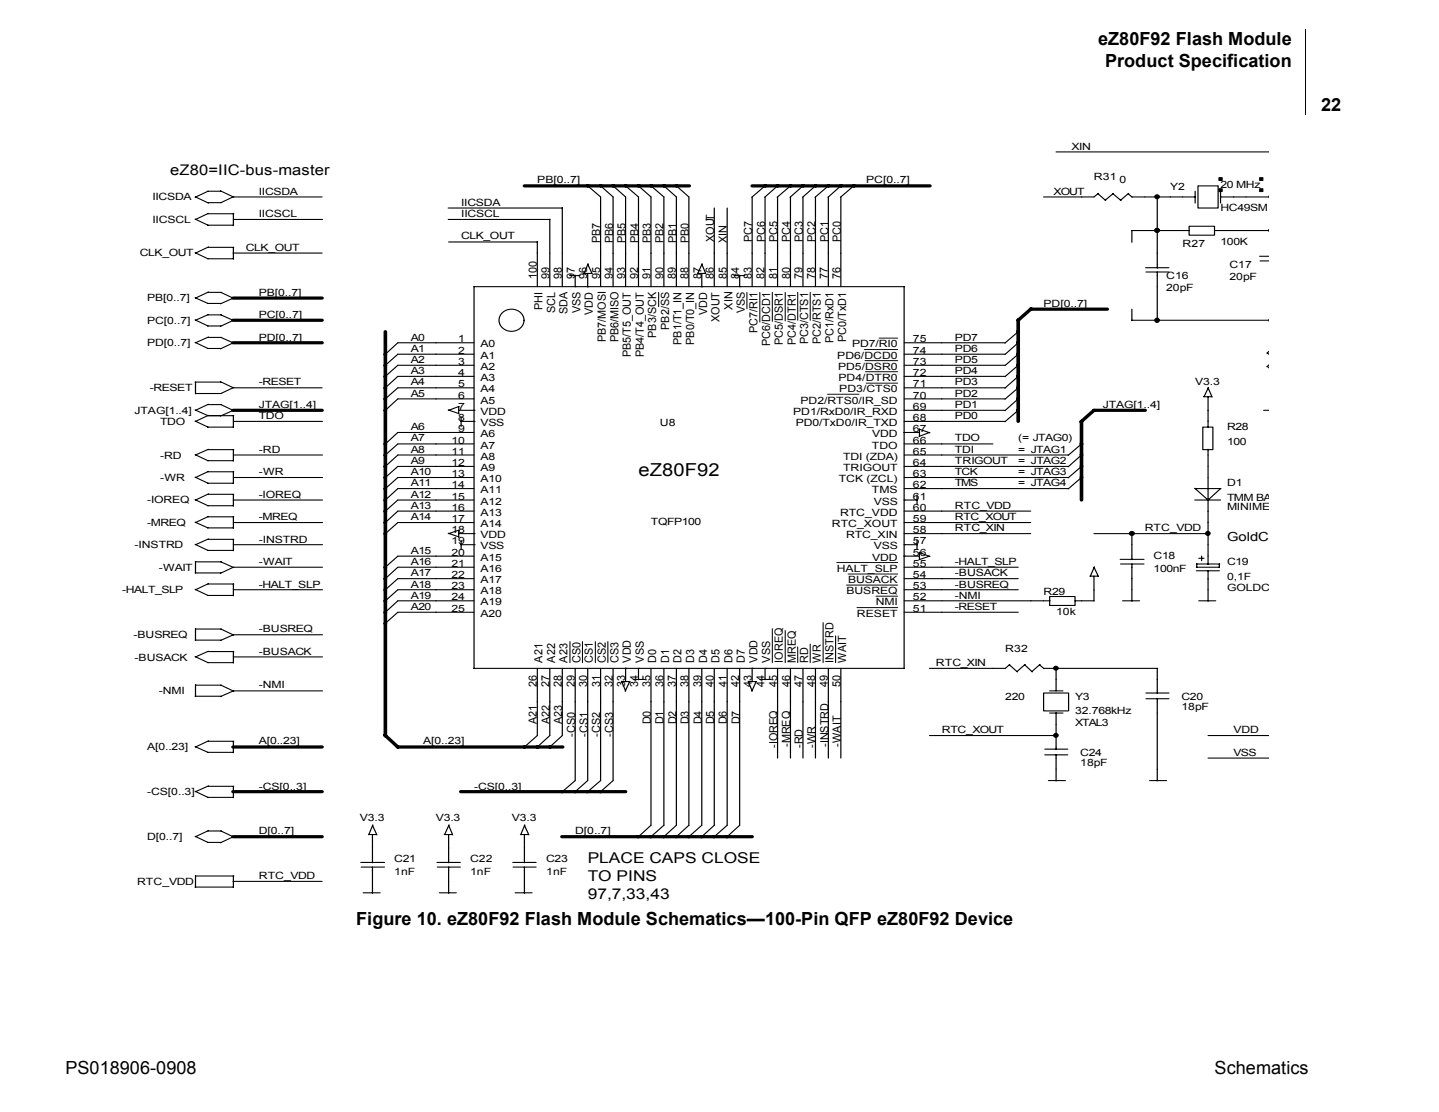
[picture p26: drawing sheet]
<svg xmlns="http://www.w3.org/2000/svg" width="279mm" height="216mm" viewBox="0 0 279 216" stroke-linecap="round" stroke-linejoin="round" font-family="sans-serif">
<defs><g id="words">
<g font-size="3.5">
<text x="213.2" y="8.7">eZ80F92 Flash Module</text>
<text x="214.6" y="12.9">Product Specification</text>
<text x="256.5" y="21.5">22</text>
<text x="124" y="92.4">eZ80F92</text>
<text x="69.2" y="179.6">Figure 10. eZ80F92 Flash Module Schematics—100-Pin QFP eZ80F92 Device</text>
<text x="12.7" y="208.6">PS018906-0908</text>
<text x="235.8" y="208.6">Schematics</text>
</g>
<g font-size="2.9">
<text x="114.1" y="167.5">PLACE CAPS CLOSE</text>
<text x="114.1" y="171">TO PINS</text>
<text x="114.1" y="174.5">97,7,33,43</text>
</g>
<text font-size="2.8" x="33" y="34">eZ80=IIC-bus-master</text>
<text font-size="2.4" x="238.2" y="105">GoldC</text>
<g font-size="2.2">
<text x="116.5" y="47.2" transform="rotate(-90 116.5 47.2)">PB7</text>
<text x="119" y="47.2" transform="rotate(-90 119 47.2)">PB6</text>
<text x="121.5" y="47.2" transform="rotate(-90 121.5 47.2)">PB5</text>
<text x="124" y="47.2" transform="rotate(-90 124 47.2)">PB4</text>
<text x="126.4" y="47.2" transform="rotate(-90 126.4 47.2)">PB3</text>
<text x="128.8" y="47.2" transform="rotate(-90 128.8 47.2)">PB2</text>
<text x="131.3" y="47.2" transform="rotate(-90 131.3 47.2)">PB1</text>
<text x="133.8" y="47.2" transform="rotate(-90 133.8 47.2)">PB0</text>
<text x="138.7" y="47" transform="rotate(-90 138.7 47)">XOUT</text>
<text x="141.1" y="47.2" transform="rotate(-90 141.1 47.2)">XIN</text>
<text x="146" y="47" transform="rotate(-90 146 47)">PC7</text>
<text x="148.5" y="47" transform="rotate(-90 148.5 47)">PC6</text>
<text x="151" y="47" transform="rotate(-90 151 47)">PC5</text>
<text x="153.4" y="47" transform="rotate(-90 153.4 47)">PC4</text>
<text x="155.9" y="47" transform="rotate(-90 155.9 47)">PC3</text>
<text x="158.3" y="47" transform="rotate(-90 158.3 47)">PC2</text>
<text x="160.8" y="47" transform="rotate(-90 160.8 47)">PC1</text>
<text x="163.3" y="47" transform="rotate(-90 163.3 47)">PC0</text>
<text x="104.2" y="54.1" transform="rotate(-90 104.2 54.1)">100</text>
<text x="106.7" y="54.1" transform="rotate(-90 106.7 54.1)">99</text>
<text x="109.1" y="54.1" transform="rotate(-90 109.1 54.1)">98</text>
<text x="111.6" y="54.1" transform="rotate(-90 111.6 54.1)">97</text>
<text x="114" y="54.1" transform="rotate(-90 114 54.1)">96</text>
<text x="116.5" y="54.1" transform="rotate(-90 116.5 54.1)">95</text>
<text x="119" y="54.1" transform="rotate(-90 119 54.1)">94</text>
<text x="121.4" y="54.1" transform="rotate(-90 121.4 54.1)">93</text>
<text x="123.9" y="54.1" transform="rotate(-90 123.9 54.1)">92</text>
<text x="126.3" y="54.1" transform="rotate(-90 126.3 54.1)">91</text>
<text x="128.8" y="54.1" transform="rotate(-90 128.8 54.1)">90</text>
<text x="131.3" y="54.1" transform="rotate(-90 131.3 54.1)">89</text>
<text x="133.7" y="54.1" transform="rotate(-90 133.7 54.1)">88</text>
<text x="136.2" y="54.1" transform="rotate(-90 136.2 54.1)">87</text>
<text x="138.6" y="54.1" transform="rotate(-90 138.6 54.1)">86</text>
<text x="141.1" y="54.1" transform="rotate(-90 141.1 54.1)">85</text>
<text x="143.5" y="54.1" transform="rotate(-90 143.5 54.1)">84</text>
<text x="146" y="54.1" transform="rotate(-90 146 54.1)">83</text>
<text x="148.5" y="54.1" transform="rotate(-90 148.5 54.1)">82</text>
<text x="150.9" y="54.1" transform="rotate(-90 150.9 54.1)">81</text>
<text x="153.4" y="54.1" transform="rotate(-90 153.4 54.1)">80</text>
<text x="155.8" y="54.1" transform="rotate(-90 155.8 54.1)">79</text>
<text x="158.3" y="54.1" transform="rotate(-90 158.3 54.1)">78</text>
<text x="160.8" y="54.1" transform="rotate(-90 160.8 54.1)">77</text>
<text x="163.2" y="54.1" transform="rotate(-90 163.2 54.1)">76</text>
<text x="105.3" y="60.2" transform="rotate(-90 105.3 60.2)">PHI</text>
<text x="107.8" y="60.9" transform="rotate(-90 107.8 60.9)">SCL</text>
<text x="110.2" y="61" transform="rotate(-90 110.2 61)">SDA</text>
<text x="112.7" y="60.9" transform="rotate(-90 112.7 60.9)">VSS</text>
<text x="115.1" y="61.1" transform="rotate(-90 115.1 61.1)">VDD</text>
<text x="127.4" y="65.6" transform="rotate(-90 127.4 65.6)">PB3/SCK</text>
<text x="129.9" y="64.1" transform="rotate(-90 129.9 64.1)">PB2/SS</text>
<text x="137.3" y="61.1" transform="rotate(-90 137.3 61.1)">VDD</text>
<text x="139.7" y="62.5" transform="rotate(-90 139.7 62.5)">XOUT</text>
<text x="142.2" y="60.1" transform="rotate(-90 142.2 60.1)">XIN</text>
<text x="144.6" y="60.9" transform="rotate(-90 144.6 60.9)">VSS</text>
<text x="147.1" y="64.6" transform="rotate(-90 147.1 64.6)">PC7/RI1</text>
<text x="117.6" y="66.5" transform="rotate(-90 117.6 66.5)">PB7/MOSI</text>
<text x="120.1" y="66.5" transform="rotate(-90 120.1 66.5)">PB6/MISO</text>
<text x="122.5" y="69.4" transform="rotate(-90 122.5 69.4)">PB5/T5_OUT</text>
<text x="125" y="69.4" transform="rotate(-90 125 69.4)">PB4/T4_OUT</text>
<text x="132.3" y="67" transform="rotate(-90 132.3 67)">PB1/T1_IN</text>
<text x="134.8" y="67" transform="rotate(-90 134.8 67)">PB0/T0_IN</text>
<text x="149.6" y="67.2" transform="rotate(-90 149.6 67.2)">PC6/DCD1</text>
<text x="152" y="67" transform="rotate(-90 152 67)">PC5/DSR1</text>
<text x="154.5" y="67" transform="rotate(-90 154.5 67)">PC4/DTR1</text>
<text x="156.9" y="66.8" transform="rotate(-90 156.9 66.8)">PC3/CTS1</text>
<text x="159.3" y="66.8" transform="rotate(-90 159.3 66.8)">PC2/RTS1</text>
<text x="161.9" y="66.6" transform="rotate(-90 161.9 66.6)">PC1/RxD1</text>
<text x="164.3" y="66.4" transform="rotate(-90 164.3 66.4)">PC0/TxD1</text>
<text x="105.3" y="128.7" transform="rotate(-90 105.3 128.7)">A21</text>
<text x="107.8" y="128.7" transform="rotate(-90 107.8 128.7)">A22</text>
<text x="110.2" y="128.7" transform="rotate(-90 110.2 128.7)">A23</text>
<text x="112.7" y="128.7" transform="rotate(-90 112.7 128.7)">CS0</text>
<text x="115.1" y="128.7" transform="rotate(-90 115.1 128.7)">CS1</text>
<text x="117.6" y="128.7" transform="rotate(-90 117.6 128.7)">CS2</text>
<text x="120.1" y="128.7" transform="rotate(-90 120.1 128.7)">CS3</text>
<text x="122.5" y="128.7" transform="rotate(-90 122.5 128.7)">VDD</text>
<text x="125" y="128.7" transform="rotate(-90 125 128.7)">VSS</text>
<text x="127.4" y="128.7" transform="rotate(-90 127.4 128.7)">D0</text>
<text x="129.9" y="128.7" transform="rotate(-90 129.9 128.7)">D1</text>
<text x="132.3" y="128.7" transform="rotate(-90 132.3 128.7)">D2</text>
<text x="134.8" y="128.7" transform="rotate(-90 134.8 128.7)">D3</text>
<text x="137.3" y="128.7" transform="rotate(-90 137.3 128.7)">D4</text>
<text x="139.7" y="128.7" transform="rotate(-90 139.7 128.7)">D5</text>
<text x="142.2" y="128.7" transform="rotate(-90 142.2 128.7)">D6</text>
<text x="144.6" y="128.7" transform="rotate(-90 144.6 128.7)">D7</text>
<text x="147.1" y="128.7" transform="rotate(-90 147.1 128.7)">VDD</text>
<text x="149.6" y="128.7" transform="rotate(-90 149.6 128.7)">VSS</text>
<text x="152" y="128.7" transform="rotate(-90 152 128.7)">IOREQ</text>
<text x="154.5" y="128.7" transform="rotate(-90 154.5 128.7)">MREQ</text>
<text x="156.9" y="128.7" transform="rotate(-90 156.9 128.7)">RD</text>
<text x="159.3" y="128.7" transform="rotate(-90 159.3 128.7)">WR</text>
<text x="161.9" y="128.7" transform="rotate(-90 161.9 128.7)">INSTRD</text>
<text x="164.3" y="128.7" transform="rotate(-90 164.3 128.7)">WAIT</text>
<text x="104.2" y="133.4" transform="rotate(-90 104.2 133.4)">26</text>
<text x="106.7" y="133.4" transform="rotate(-90 106.7 133.4)">27</text>
<text x="109.1" y="133.4" transform="rotate(-90 109.1 133.4)">28</text>
<text x="111.6" y="133.4" transform="rotate(-90 111.6 133.4)">29</text>
<text x="114" y="133.4" transform="rotate(-90 114 133.4)">30</text>
<text x="116.5" y="133.4" transform="rotate(-90 116.5 133.4)">31</text>
<text x="119" y="133.4" transform="rotate(-90 119 133.4)">32</text>
<text x="121.4" y="133.4" transform="rotate(-90 121.4 133.4)">33</text>
<text x="123.9" y="133.4" transform="rotate(-90 123.9 133.4)">34</text>
<text x="126.3" y="133.4" transform="rotate(-90 126.3 133.4)">35</text>
<text x="128.8" y="133.4" transform="rotate(-90 128.8 133.4)">36</text>
<text x="131.3" y="133.4" transform="rotate(-90 131.3 133.4)">37</text>
<text x="133.7" y="133.4" transform="rotate(-90 133.7 133.4)">38</text>
<text x="136.2" y="133.4" transform="rotate(-90 136.2 133.4)">39</text>
<text x="138.6" y="133.4" transform="rotate(-90 138.6 133.4)">40</text>
<text x="141.1" y="133.4" transform="rotate(-90 141.1 133.4)">41</text>
<text x="143.5" y="133.4" transform="rotate(-90 143.5 133.4)">42</text>
<text x="146" y="133.4" transform="rotate(-90 146 133.4)">43</text>
<text x="148.5" y="133.4" transform="rotate(-90 148.5 133.4)">44</text>
<text x="150.9" y="133.4" transform="rotate(-90 150.9 133.4)">45</text>
<text x="153.4" y="133.4" transform="rotate(-90 153.4 133.4)">46</text>
<text x="155.8" y="133.4" transform="rotate(-90 155.8 133.4)">47</text>
<text x="158.3" y="133.4" transform="rotate(-90 158.3 133.4)">48</text>
<text x="160.8" y="133.4" transform="rotate(-90 160.8 133.4)">49</text>
<text x="163.2" y="133.4" transform="rotate(-90 163.2 133.4)">50</text>
<text x="104.2" y="140.7" transform="rotate(-90 104.2 140.7)">A21</text>
<text x="106.8" y="140.7" transform="rotate(-90 106.8 140.7)">A22</text>
<text x="109.2" y="140.7" transform="rotate(-90 109.2 140.7)">A23</text>
<text x="111.7" y="143" transform="rotate(-90 111.7 143)">-CS0</text>
<text x="114.1" y="143" transform="rotate(-90 114.1 143)">-CS1</text>
<text x="116.5" y="143" transform="rotate(-90 116.5 143)">-CS2</text>
<text x="119" y="143" transform="rotate(-90 119 143)">-CS3</text>
<text x="126.4" y="140.7" transform="rotate(-90 126.4 140.7)">D0</text>
<text x="128.8" y="140.7" transform="rotate(-90 128.8 140.7)">D1</text>
<text x="131.3" y="140.7" transform="rotate(-90 131.3 140.7)">D2</text>
<text x="133.8" y="140.7" transform="rotate(-90 133.8 140.7)">D3</text>
<text x="136.3" y="140.7" transform="rotate(-90 136.3 140.7)">D4</text>
<text x="138.7" y="140.7" transform="rotate(-90 138.7 140.7)">D5</text>
<text x="141.1" y="140.7" transform="rotate(-90 141.1 140.7)">D6</text>
<text x="143.6" y="140.7" transform="rotate(-90 143.6 140.7)">D7</text>
<text x="151" y="145.2" transform="rotate(-90 151 145.2)">-IOREQ</text>
<text x="153.4" y="145" transform="rotate(-90 153.4 145)">-MREQ</text>
<text x="155.9" y="145.2" transform="rotate(-90 155.9 145.2)">-RD</text>
<text x="158.3" y="145.2" transform="rotate(-90 158.3 145.2)">-WR</text>
<text x="160.8" y="145" transform="rotate(-90 160.8 145)">-INSTRD</text>
<text x="163.3" y="145" transform="rotate(-90 163.3 145)">-WAIT</text>
</g>
<g font-size="1.9">
<text x="208" y="29.1">XIN</text>
<text x="104.3" y="35.6">PB[0..7]</text>
<text x="168.2" y="35.6">PC[0..7]</text>
<text x="212.4" y="35">R31</text>
<text x="217.3" y="35.6">0</text>
<text x="29.6" y="38.9">IICSDA</text>
<text x="50.2" y="37.8">IICSDA</text>
<text x="89.5" y="40">IICSDA</text>
<text x="204.6" y="37.8">XOUT</text>
<text x="227.2" y="36.9">Y2</text>
<text x="237" y="36.5">20 MHz</text>
<text x="237" y="40.9">HC49SM</text>
<text x="29.6" y="43.2">IICSCL</text>
<text x="50.2" y="42.1">IICSCL</text>
<text x="89.5" y="46.5">CLK_OUT</text>
<text x="89.5" y="42.1">IICSCL</text>
<text x="237" y="47.6">100K</text>
<text x="27.2" y="49.8">CLK_OUT</text>
<text x="47.7" y="48.7">CLK_OUT</text>
<text x="229.6" y="48">R27</text>
<text x="238.7" y="52">C17</text>
<text x="28.6" y="58.5">PB[0..7]</text>
<text x="50.2" y="57.4">PB[0..7]</text>
<text x="202.6" y="59.6">PD[0..7]</text>
<text x="226.4" y="54.1">C16</text>
<text x="226.4" y="56.6">20pF</text>
<text x="238.7" y="54.3">20pF</text>
<text x="28.6" y="62.9">PC[0..7]</text>
<text x="50.2" y="61.8">PC[0..7]</text>
<text x="28.6" y="67.2">PD[0..7]</text>
<text x="50.2" y="66.1">PD[0..7]</text>
<text x="79.8" y="66.1">A0</text>
<text x="79.8" y="68.3">A1</text>
<text x="79.8" y="70.5">A2</text>
<text x="89" y="66.5">1</text>
<text x="89" y="68.7">2</text>
<text x="89" y="70.9">3</text>
<text x="93.3" y="67.5">A0</text>
<text x="93.3" y="69.7">A1</text>
<text x="93.3" y="71.8">A2</text>
<text x="162.6" y="69.7">PD6/DCD0</text>
<text x="162.7" y="71.8">PD5/DSR0</text>
<text x="165.5" y="67.5">PD7/RI0</text>
<text x="177.3" y="66.5">75</text>
<text x="177.3" y="68.7">74</text>
<text x="177.3" y="70.9">73</text>
<text x="185.4" y="66.1">PD7</text>
<text x="185.4" y="68.3">PD6</text>
<text x="185.4" y="70.5">PD5</text>
<text x="29.1" y="75.9">-RESET</text>
<text x="50.2" y="74.8">-RESET</text>
<text x="79.8" y="72.7">A3</text>
<text x="79.8" y="74.8">A4</text>
<text x="79.8" y="77">A5</text>
<text x="89" y="73">4</text>
<text x="89" y="75.2">5</text>
<text x="89" y="77.4">6</text>
<text x="93.3" y="74">A3</text>
<text x="93.3" y="76.2">A4</text>
<text x="162.8" y="74">PD4/DTR0</text>
<text x="162.9" y="76.2">PD3/CTS0</text>
<text x="177.3" y="73">72</text>
<text x="177.3" y="75.2">71</text>
<text x="177.3" y="77.4">70</text>
<text x="185.4" y="72.7">PD4</text>
<text x="185.4" y="74.8">PD3</text>
<text x="185.4" y="77">PD2</text>
<text x="232.1" y="74.8">V3.3</text>
<text x="26.1" y="80.3">JTAG[1..4]</text>
<text x="31.1" y="82.4">TDO</text>
<text x="50.2" y="79.2">JTAG[1..4]</text>
<text x="50.2" y="81.4">TDO</text>
<text x="79.8" y="83.6">A6</text>
<text x="89" y="79.6">7</text>
<text x="89" y="81.7">8</text>
<text x="89" y="83.9">9</text>
<text x="93.3" y="82.7">VSS</text>
<text x="93.3" y="78.3">A5</text>
<text x="93.3" y="80.6">VDD</text>
<text x="128.1" y="82.6">U8</text>
<text x="154" y="80.6">PD1/RxD0/IR_RXD</text>
<text x="154.5" y="82.7">PD0/TxD0/IR_TXD</text>
<text x="155.4" y="78.3">PD2/RTS0/IR_SD</text>
<text x="177.3" y="79.6">69</text>
<text x="177.3" y="81.7">68</text>
<text x="177.3" y="83.9">67</text>
<text x="185.4" y="79.2">PD1</text>
<text x="185.4" y="81.4">PD0</text>
<text x="214.1" y="79.2">JTAG[1..4]</text>
<text x="238.2" y="83.6">R28</text>
<text x="31.1" y="89">-RD</text>
<text x="50.2" y="87.9">-RD</text>
<text x="79.8" y="85.7">A7</text>
<text x="79.8" y="87.9">A8</text>
<text x="87.7" y="86.1">10</text>
<text x="87.7" y="88.3">11</text>
<text x="93.3" y="84.9">A6</text>
<text x="93.3" y="87.1">A7</text>
<text x="93.3" y="89.2">A8</text>
<text x="163.7" y="89.2">TDI (ZDA)</text>
<text x="169.3" y="87.1">TDO</text>
<text x="169.4" y="84.9">VDD</text>
<text x="177.3" y="86.1">66</text>
<text x="177.3" y="88.3">65</text>
<text x="185.4" y="85.7">TDO</text>
<text x="185.4" y="87.9">TDI</text>
<text x="197.7" y="87.9">= JTAG1</text>
<text x="197.7" y="85.7">(= JTAG0)</text>
<text x="238.2" y="86.4">100</text>
<text x="31.1" y="93.3">-WR</text>
<text x="50.2" y="92.3">-WR</text>
<text x="79.8" y="90.1">A9</text>
<text x="79.8" y="92.3">A10</text>
<text x="79.8" y="94.4">A11</text>
<text x="87.7" y="90.5">12</text>
<text x="87.7" y="92.6">13</text>
<text x="87.7" y="94.8">14</text>
<text x="93.3" y="91.5">A9</text>
<text x="93.3" y="93.6">A10</text>
<text x="93.3" y="95.8">A11</text>
<text x="162.9" y="93.6">TCK (ZCL)</text>
<text x="163.7" y="91.5">TRIGOUT</text>
<text x="169.3" y="95.8">TMS</text>
<text x="177.3" y="90.5">64</text>
<text x="177.3" y="92.6">63</text>
<text x="177.3" y="94.8">62</text>
<text x="185.4" y="90.1">TRIGOUT</text>
<text x="185.4" y="92.3">TCK</text>
<text x="185.4" y="94.4">TMS</text>
<text x="197.7" y="90.1">= JTAG2</text>
<text x="197.7" y="92.3">= JTAG3</text>
<text x="197.7" y="94.4">= JTAG4</text>
<text x="238.2" y="94.4">D1</text>
<text x="28.6" y="97.7">-IOREQ</text>
<text x="50.2" y="96.6">-IOREQ</text>
<text x="50.2" y="101">-MREQ</text>
<text x="79.8" y="96.6">A12</text>
<text x="79.8" y="98.8">A13</text>
<text x="79.8" y="101">A14</text>
<text x="87.7" y="101.4">17</text>
<text x="87.7" y="97">15</text>
<text x="87.7" y="99.2">16</text>
<text x="93.3" y="98">A12</text>
<text x="93.3" y="100.1">A13</text>
<text x="126.4" y="101.9">TQFP100</text>
<text x="163.1" y="100.1">RTC_VDD</text>
<text x="169.7" y="98">VSS</text>
<text x="177.3" y="99.2">60</text>
<text x="177.3" y="101.4">59</text>
<text x="177.3" y="97">61</text>
<text x="185.4" y="98.8">RTC_VDD</text>
<text x="185.4" y="101">RTC_XOUT</text>
<text x="238.2" y="97.3">TMM BA</text>
<text x="238.2" y="99">MINIME</text>
<text x="26.1" y="106.5">-INSTRD</text>
<text x="28.6" y="102.1">-MREQ</text>
<text x="50.2" y="105.3">-INSTRD</text>
<text x="79.8" y="107.5">A15</text>
<text x="87.7" y="107.9">20</text>
<text x="87.7" y="103.5">18</text>
<text x="87.7" y="105.7">19</text>
<text x="93.3" y="102.4">A14</text>
<text x="93.3" y="104.5">VDD</text>
<text x="93.3" y="106.7">VSS</text>
<text x="161.5" y="102.4">RTC_XOUT</text>
<text x="164.3" y="104.5">RTC_XIN</text>
<text x="169.7" y="106.7">VSS</text>
<text x="177.3" y="103.5">58</text>
<text x="177.3" y="107.9">56</text>
<text x="177.3" y="105.7">57</text>
<text x="185.4" y="103.2">RTC_XIN</text>
<text x="222.3" y="103.2">RTC_VDD</text>
<text x="30.8" y="110.8">-WAIT</text>
<text x="50.2" y="109.7">-WAIT</text>
<text x="79.8" y="109.7">A16</text>
<text x="79.8" y="111.9">A17</text>
<text x="87.7" y="110.1">21</text>
<text x="87.7" y="112.3">22</text>
<text x="93.3" y="108.9">A15</text>
<text x="93.3" y="113.3">A17</text>
<text x="93.3" y="111">A16</text>
<text x="162.5" y="111">HALT_SLP</text>
<text x="164.7" y="113.3">BUSACK</text>
<text x="169.4" y="108.9">VDD</text>
<text x="177.3" y="112.3">54</text>
<text x="177.3" y="110.1">55</text>
<text x="185.4" y="111.9">-BUSACK</text>
<text x="185.4" y="109.7">-HALT_SLP</text>
<text x="224" y="108.6">C18</text>
<text x="224" y="111">100nF</text>
<text x="238.2" y="109.7">C19</text>
<text x="238.2" y="112.6">0,1F</text>
<text x="23.7" y="115.1">-HALT_SLP</text>
<text x="50.2" y="114.1">-HALT_SLP</text>
<text x="79.8" y="114.1">A18</text>
<text x="79.8" y="116.2">A19</text>
<text x="79.8" y="118.4">A20</text>
<text x="87.7" y="114.4">23</text>
<text x="87.7" y="116.6">24</text>
<text x="87.7" y="118.8">25</text>
<text x="93.3" y="115.4">A18</text>
<text x="93.3" y="117.6">A19</text>
<text x="93.3" y="119.8">A20</text>
<text x="164.4" y="115.4">BUSREQ</text>
<text x="166.4" y="119.8">RESET</text>
<text x="170.1" y="117.6">NMI</text>
<text x="177.3" y="114.4">53</text>
<text x="177.3" y="118.8">51</text>
<text x="177.3" y="116.6">52</text>
<text x="185.4" y="116.2">-NMI</text>
<text x="185.4" y="114.1">-BUSREQ</text>
<text x="185.4" y="118.4">-RESET</text>
<text x="202.6" y="115.6">R29</text>
<text x="205.1" y="119.5">10k</text>
<text x="238.2" y="114.7">GOLDC</text>
<text x="25.9" y="123.9">-BUSREQ</text>
<text x="50.2" y="122.8">-BUSREQ</text>
<text x="26.1" y="128.2">-BUSACK</text>
<text x="50.2" y="127.1">-BUSACK</text>
<text x="181.7" y="129.3">RTC_XIN</text>
<text x="195.2" y="126.5">R32</text>
<text x="30.8" y="134.8">-NMI</text>
<text x="50.2" y="133.7">-NMI</text>
<text x="195.2" y="135.9">220</text>
<text x="208.7" y="135.9">Y3</text>
<text x="229.4" y="135.9">C20</text>
<text x="229.4" y="137.8">18pF</text>
<text x="182.9" y="142.4">RTC_XOUT</text>
<text x="208.7" y="138.6">32.768kHz</text>
<text x="208.7" y="140.9">XTAL3</text>
<text x="239.5" y="142.4">VDD</text>
<text x="28.6" y="145.7">A[0..23]</text>
<text x="50.2" y="144.5">A[0..23]</text>
<text x="82.2" y="144.5">A[0..23]</text>
<text x="209.7" y="146.8">C24</text>
<text x="209.7" y="148.7">18pF</text>
<text x="239.5" y="146.8">VSS</text>
<text x="28.6" y="154.4">-CS[0..3]</text>
<text x="50.2" y="153.3">-CS[0..3]</text>
<text x="92" y="153.3">-CS[0..3]</text>
<text x="50.2" y="162">D[0..7]</text>
<text x="69.9" y="159.4">V3.3</text>
<text x="84.6" y="159.4">V3.3</text>
<text x="99.4" y="159.4">V3.3</text>
<text x="111.7" y="162">D[0..7]</text>
<text x="28.6" y="163.1">D[0..7]</text>
<text x="76.5" y="167.4">C21</text>
<text x="91.3" y="167.4">C22</text>
<text x="106" y="167.4">C23</text>
<text x="26.6" y="171.8">RTC_VDD</text>
<text x="50.2" y="170.7">RTC_VDD</text>
<text x="76.5" y="169.8">1nF</text>
<text x="91.3" y="169.8">1nF</text>
<text x="106" y="169.8">1nF</text>
</g>
</g></defs>
<path d="M253.4 5.6l.2 .1z" fill="#000"/>
<path d="M253.5 5.7v16.6" fill="none" stroke="#000" stroke-width=".19"/>
<path d="M233.9 16.5h16.9v6.3h-16.9z" fill="#fff"/>
<g fill="none" stroke="#000" stroke-width=".22">
<path d="M38 38.2l2.5 1.2M40.3 37.1h2.6M40.4 37.1l-2.5 1.2M40.4 39.3h2.6M42.8 37.1l2.5 1.1M45.2 38.2h17.3M45.4 38.2l-2.5 1.1M114 36l2.6 2.2v17.5M116.5 36l2.5 2.2v17.5M119 36l2.5 2.2v17.5M121.4 36l2.6 2.2v17.5M123.9 36l2.5 2.2v17.5"/>
<path d="M126.3 36l2.6 2.2v17.5M128.8 36l2.5 2.2v17.5M131.3 36l2.5 2.2v17.5M146 38.2v17.5M148.5 38.2v17.5M148.5 36.1l-2.5 2.2M151 38.2v17.5M151 36.1l-2.5 2.2M153.5 38.2v17.5M153.5 36.1l-2.6 2.2M155.9 38.2v17.5M155.9 36.1l-2.5 2.2"/>
<path d="M158.3 38.2v17.5M158.3 36.1l-2.5 2.2M160.8 38.2v17.5M160.8 36.1l-2.5 2.2M163.3 38.2v17.5M163.3 36.1l-2.5 2.2M165.8 36.1l-2.6 2.2M205.1 29.5h41.3M213.2 37.6l1.5 1.3M213.3 37.5l-.9 .7h-9.8M216.1 37.6l1.6 1.3M216.2 37.5l-1.6 1.4"/>
<path d="M219.1 37.6l.7 .7M219.1 37.5l-1.5 1.4M219.8 38.2h12.3M224.7 38.2v13.8M232.1 37.1v2.3M232.6 36.1h3.9v4.3h-3.9zM237 37.1v2.3M246.4 38.2h-9.4M37.9 42.5l2.5 1.2M37.9 49.1l2.5 1.1M37.9 57.8l2.5 1.1M40.3 43.7h5"/>
<path d="M40.3 50.2h5M40.3 58.9h2.6M40.4 41.5h5M40.4 48h5M40.4 56.8h2.6M40.5 41.4l-2.5 1.2M40.5 48l-2.5 1.1M40.5 56.7l-2.5 1.2M42.9 56.8l2.5 1.1M45.2 49.1h17.3M45.3 41.5v2.3M45.3 48v2.3"/>
<path d="M45.3 57.9l-2.5 1.1M45.3 42.6h17.3M87 42.6h19.8M87 40.4h22.2M87.1 47h17.3M92 55.7h83.6M92 55.6v74.2M104.3 46.9v8.8M106.8 42.5v13.2M109.2 40.3v15.4M110.6 53.5h2M111.7 55.7h.1"/>
<path d="M111.7 53.4v2.3M113.3 53.1h1.6M114.1 55.7h.1M114.1 53.1v2.6M114.1 51.3l.9 1.9M114.2 51.2l-.8 1.9M135.4 53.1h1.6M136.3 55.7h.1M136.3 53.1v2.6M136.3 51.3l.7 1.9M136.3 51.2l-.8 1.9M138.7 40.4v15.3"/>
<path d="M141.2 40.4v15.3M142.5 53.5h2.1M143.6 55.7h.1M143.6 53.4v2.3M175.5 55.7v74.1M219.7 44.8h11.3M219.8 44.8v2.3M222.4 52h4.6M222.5 52.8h4.5M224.7 52.8v9.4M230.9 43.9h4.9v1.8h-4.9zM244.6 49.8h1.8"/>
<path d="M244.7 50.7h1.7M246.4 44.7l-10.6 .1M37.9 62.1l2.5 1.2M37.9 66.5l2.5 1.2M37.9 74.2h5M37.9 79.6l2.5 1.1M38 74.2v2.3M38 76.4h5M40.3 63.3h2.6M40.3 67.7h2.6M40.4 61.1h2.6M40.4 65.5h2.6"/>
<path d="M40.4 78.6h2.6M40.5 61.1l-2.5 1.1M40.5 65.4l-2.5 1.2M40.5 78.5l-2.5 1.2M42.8 74.1l2.5 1.2M42.9 61.1l2.5 1.1M42.9 65.5l2.5 1.1M42.9 78.6l2.5 1.1M45.2 75.3h17.3M45.3 62.2l-2.5 1.2M45.3 66.6l-2.5 1.1M45.3 79.7l-2.5 1.1"/>
<path d="M45.4 75.2l-2.5 1.2M87 79.6l2.1 .7M89.1 79v1.4M89.1 79.7h3M89.1 78.9l-2 .8M92 79.7h.1M92 66.6h-14.8l-2.5 2.2M92 68.8h-14.8l-2.5 2.2M92 70.9h-14.8l-2.5 2.2M92 73.1h-14.8l-2.5 2.3M92 75.3h-14.8l-2.5 2.2M92 77.4h-14.8l-2.5 2.3"/>
<path d="M97.6 60.7a2.4 2.4 0 0 1 2.8-.5 2.4 2.4 0 0 1 1.3 2.6 2.48 2.48 0 0 1-2.6 1.5 2.48 2.48 0 0 1-2.2-2.1l.1-.6zM175.5 79.7h19.7M175.5 66.6h19.7M175.5 68.8h19.7M175.5 70.9h19.7M175.5 73.1h19.7M175.5 75.3h19.7M175.5 77.4h19.7M197.7 77.4l-2.6 2.3M197.7 64.4l-2.6 2.2M197.7 66.6l-2.6 2.2M197.7 68.8l-2.6 2.2"/>
<path d="M197.7 70.9l-2.6 2.2M197.7 73.1l-2.6 2.3M197.7 75.3l-2.6 2.2M197.7 79.7l-2.6 2.2M219.8 60v2.2M219.8 62.2h26.6M233.7 77h1.6M234.6 77v5.9M234.6 75.3l.7 1.8M234.6 75.2l-.8 1.8M245.4 79.7h1M246.1 68.5l.3 .3"/>
<path d="M246.1 71.1l.3 .3M246.4 62.1v.1M246.4 68.2l-.4 .4M246.4 70.8l-.4 .4M37.9 97l2.5 1.2M37.9 88.3l2.5 1.1M37.9 92.6l2.5 1.2M37.9 81.7l2.5 1.2M40.3 98.2h5M40.3 89.4h5M40.3 93.8h5M40.3 80.7h5.1"/>
<path d="M40.3 82.9h5M40.4 96h5M40.4 87.3h5M40.4 91.6h5M40.5 95.9l-2.5 1.2M40.5 87.2l-2.5 1.1M40.5 91.5l-2.5 1.2M40.5 80.6l-2.5 1.2M45.3 97.1h17.3M45.3 81.8h17.3M45.3 88.3h17.3M45.3 92.7h17.3"/>
<path d="M45.3 80.7v2.3M45.3 87.3v2.2M45.3 91.6v2.3M45.3 96v2.3M89.5 81.8h2.5M89.5 80.9v1.9M92 81.8h.1M92 84h-14.8l-2.5 2.3M92 97.1h-14.8l-2.5 2.2M92 94.9h-14.8l-2.5 2.3M92 86.2h-14.8l-2.5 2.2M92 90.6h-14.8l-2.5 2.2"/>
<path d="M92 88.3h-14.8l-2.5 2.3M92 92.7h-14.8l-2.5 2.2M92 99.2h-14.8l-2.5 2.3M175.5 84h3M175.5 84h.1M175.5 97.1h.1M175.5 97.1h2.6M175.5 81.8h19.7M175.5 94.9h32M175.5 86.2h17.3M175.5 90.6h32M175.5 88.3h32"/>
<path d="M175.5 92.7h32M175.5 99.2h24.6M178.1 96.1v1.8M178.5 83.3v1.4M178.5 83.3l2.1 .7M180.5 84l-2.1 .7M210 88.3l-2.6 2.3M210 86.2l-2.6 2.2M210 90.6l-2.6 2.2M210 92.7l-2.6 2.2M232 97.1h5M232 94.8l2.6 2.3"/>
<path d="M232.1 94.9h5M233.5 82.9h2v4.4h-2zM234.6 87.2v22.4M237 94.9l-2.5 2.3M37.9 101.4l2.5 1.1M37.9 105.7l2.5 1.2M37.9 114.4l2.5 1.2M37.9 111.2h5M38 109v2.2M38 109.1h5M40.3 102.5h5M40.3 106.9h5"/>
<path d="M40.3 115.6h5M40.4 100.3h5M40.4 104.7h5M40.4 113.4h5M40.5 100.3l-2.5 1.2M40.5 104.6l-2.5 1.2M40.5 113.3l-2.5 1.2M42.9 109.1l2.5 1.1M45.3 105.8h17.3M45.3 101.5h17.3M45.3 114.5h17.3M45.3 100.3v2.3"/>
<path d="M45.3 104.7v2.2M45.3 113.4v2.3M62.6 110.1h-17.3l-2.5 1.2M87 103.5l2.1 .7M89.1 103v1.3M89.1 103.6h3M89.1 102.9l-2 .7M89.5 105.8h2.5M89.5 104.9v1.8M92 103.6h.1M92 105.8h.1M92 108h-14.8l-2.5 2.2"/>
<path d="M92 116.7h-14.8l-2.5 2.2M92 110.1h-14.8l-2.5 2.3M92 101.5h-14.8l-2.5 2.2M92 112.3h-14.8l-2.5 2.3M92 114.5h-14.8l-2.5 2.2M92 118.9h-14.8l-2.5 2.2M175.5 108h3M175.5 108h.1M175.5 105.8h.1M175.5 103.6h24.6M175.5 105.8h2.6M175.5 116.7h28.4"/>
<path d="M175.5 110.1h22.2M175.5 101.5h24.6M175.5 112.3h22.2M175.5 114.5h22.2M175.5 118.9h22.2M178.1 104.9v1.8M178.5 107.2v1.4M178.5 107.3l2.1 .7M180.5 108l-2.1 .7M203.8 115.8h4.9v1.8h-4.9zM208.7 116.7h3.7M211.6 111.9h1.6"/>
<path d="M212.4 111.9v4.8M212.4 110.1l.9 1.8M212.4 103.6h22.2M212.5 110.1l-.8 1.8M217.5 108.6h4.6M217.6 109.5h4.5M218 116.7h3.3M219.8 103.5v5.2M219.8 109.5v7.2M232.3 110.1h4.5M232.3 110.8h4.5M232.4 109.5h4.4"/>
<path d="M232.4 109.4v.7M232.8 116.7h3.2M232.8 108.4h1M233.3 108v.9M234.6 110.8v5.9M236.8 109.5v.7M37.9 127.5l2.5 1.2M37.9 124.3h5M37.9 135.2h5M38 122.1v2.2M38 133v2.2M38 122.1h5"/>
<path d="M38 133h5M40.3 128.7h5M40.4 126.5h5M40.5 126.4l-2.5 1.1M42.9 122.1l2.5 1.2M42.9 133l2.5 1.2M45.3 126.5v2.2M45.3 127.5h17.3M62.6 134.1h-17.3l-2.5 1.1M62.6 123.2h-17.3l-2.5 1.2M92 129.8h83.5M104.3 129.8v13l-2.6 2.3"/>
<path d="M106.8 129.8v13l-2.6 2.3M109.2 129.8v13l-2.5 2.3M111.7 129.8v21.8l-2.6 2.2M114.1 129.8v21.8l-2.5 2.2M116.6 129.8v21.8l-2.6 2.2M119 129.8v21.8l-2.5 2.2M120.7 132.3l.8 1.8M120.8 132.3h1.5M121.5 129.8h.1M121.5 129.7v2.6M122.2 132.3l-.8 1.9M123 131.9h2"/>
<path d="M124 129.8h.1M124 129.8v2.2M126.4 129.8v30.4l-2.5 2.3M128.9 129.8v30.4l-2.6 2.3M131.3 129.8v30.4l-2.5 2.3M133.8 129.8v30.4l-2.5 2.3M136.3 129.8v30.4l-2.6 2.3M138.7 129.8v30.4l-2.5 2.3M141.2 129.8v30.4l-2.6 2.3M143.6 129.8v30.4l-2.5 2.3M145.3 132.3l.7 1.8M145.3 132.3h1.6"/>
<path d="M146 129.8h.1M146 129.7v2.6M146.8 132.3l-.8 1.9M147.5 131.9h2.1M148.5 129.8h.1M148.5 129.8v2.2M151 129.8v17.4M153.5 129.8v17.4M155.9 129.8v17.4M158.3 129.8v17.4M160.8 129.8v17.4M163.3 129.8v17.4"/>
<path d="M196 129.1l1.5 1.4M196.1 129l-.9 .8h-14.7M198.9 129.1l1.5 1.4M199 129l-1.5 1.4M201.8 129.1l.9 .7M201.9 129l-1.5 1.4M202.6 134.6h4.9v3.4h-4.9zM202.6 129.8h22.2M203.8 138.4h2.6M203.8 134.1h2.6M205.1 129.8v4.3M205.1 138.4v7.1"/>
<path d="M222.5 135.7h4.5M222.5 134.6h4.5M224.7 129.8v4.8M224.7 135.6v16M37.9 145l2.5 1.1M37.9 153.6l2.5 1.2M40.3 146.1h5M40.3 154.8h5M40.4 143.9h5M40.4 152.7h5M40.5 143.9l-2.5 1.1M40.5 152.6l-2.5 1.1"/>
<path d="M45.3 143.9v2.2M45.3 152.7v2.2M180.5 142.8h24.6M202.9 146.6h4.4M202.9 145.4h4.4M203.6 151.6h3.3M205.1 146.5v5.1M223.2 151.6h3.3M234.6 142.8h11.8M234.6 147.2h11.8M37.9 162.4l2.5 1.2M37.9 172.2h7.4"/>
<path d="M38 170v2.2M38 170.1h7.4M40.3 163.6h2.6M40.4 161.3h2.6M40.5 161.3l-2.5 1.1M42.9 161.3l2.5 1.2M45.2 171.1h17.3M45.3 162.4l-2.5 1.2M45.3 170.1v2.2M70 167.4h4.7M70.1 168.3h4.6M70.5 173.3h3.3"/>
<path d="M71.5 162h1.6M72.3 162v5.5M72.3 168.3v5.1M72.3 160.2l.9 1.9M72.4 160.2l-.8 1.8M84.8 167.4h4.6M84.9 168.3h4.5M85.3 173.3h3.3M86.2 162h1.6M87.1 162v5.5M87.1 168.3v5.1M87.1 160.2l.8 1.9"/>
<path d="M87.2 160.2l-.9 1.8M99.6 167.4h4.5M99.6 168.3h4.5M100 173.3h3.3M101 162h1.6M101.8 162v5.5M101.8 168.3v5.1M101.8 160.2l.9 1.9M101.9 160.2l-.8 1.8"/>
</g>
<g fill="none" stroke="#000" stroke-width=".19">
<path d="M127.9 56.8v2.7M145 56.8v3.2M147.5 56.8v5.7M150 56.8v5.6M152.5 56.8v5.5M154.9 56.8v5.4M157.3 56.8v5.4M160.7 76.5h6.1M167.8 67.9h6.5M168 70h6.3M168 72.2h6.3M168.2 74.4h6.1"/>
<path d="M170.7 65.6h3.6M162.5 109.2h11.8M164.4 113.6h9.9M164.7 111.4h9.6M166.4 118h7.9M170.1 115.7h4.2M110.7 124.6v4.1M113.1 124.6v4.1M115.6 124.6v4.1M118 124.6v4.1M150 122.1v6.6M152.5 122.4v6.3"/>
<path d="M154.9 125.6v3.1M157.3 125v3.7M159.8 120.9v7.8M162.2 123.5v5.2"/>
</g>
<g fill="none" stroke="#000" stroke-width=".66">
<path d="M101.8 36.1h32M146 36.1h34.6M45.2 57.9h17.3M200.2 60l-2.5 2.2M45.2 79.7h17.3M45.2 62.2h17.3M45.2 66.6h17.3M74.8 64.4v78.5M197.7 62.1v19.7M200.1 60h14.9M222.4 79.7h-10l-2.5 2.2M210 81.8v15.3"/>
<path d="M45.2 145h17.3M45.2 153.7h17.3M74.7 142.7l2.5 2.3M77.2 145h32.1M89.5 153.7h32M45.2 162.4h17.3M109.1 162.4h36.9"/>
</g>
<path d="M236.7 34.5h.6v.5h-.6zM236.7 36.6h.6v.6h-.6zM244.6 34.5h.6v.5h-.6zM244.6 36.6h.6v.6h-.6z" fill="#000" stroke="#000" stroke-width=".19"/>
<g fill="#000" stroke="#000" stroke-width=".22">
<circle cx="224.7" cy="38.2" r=".41"/>
<circle cx="224.7" cy="44.7" r=".41"/>
<circle cx="224.7" cy="62.2" r=".42"/>
<circle cx="219.8" cy="103.6" r=".43"/>
<circle cx="234.5" cy="103.6" r=".41"/>
<circle cx="205" cy="129.7" r=".41"/>
<circle cx="205" cy="142.8" r=".41"/>
</g>
<use href="#words"/>
</svg>
